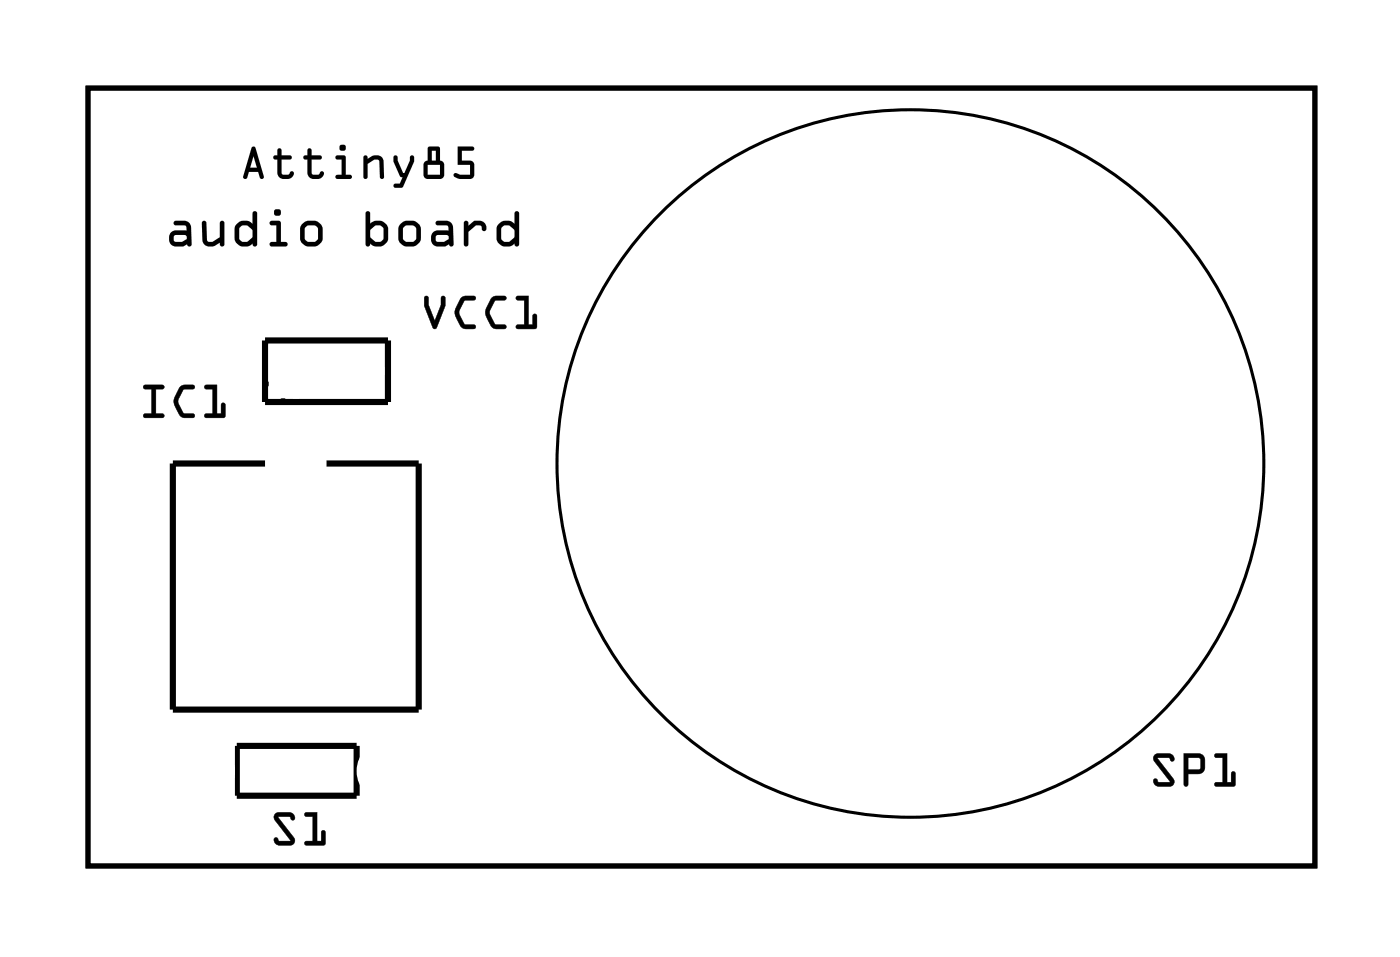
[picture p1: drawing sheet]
<svg xmlns="http://www.w3.org/2000/svg" width="58mm" height="40mm" viewBox="0 0 58 40" stroke-linecap="round" stroke-linejoin="round" font-family="sans-serif">
<path d="M3.6 3.6h50.7v32.2h-50.7z" fill="none" stroke="#000" stroke-width=".2"/>
<g fill="#000">
<path d="M3.6 3.6h50.7v32.2h-50.7zM3.6 3.6v32.2h50.7v-32.2z"/>
<path d="M5.9 15.9h.8a.1 .1 0 0 1 .1 .1 .1 .1 0 0 1-.1 .1h-.3v1h.3a.1 .1 0 0 1 .1 .1 .1 .1 0 0 1-.1 .1h-.7a.1 .1 0 0 1-.1-.1 .1 .1 0 0 1 .1-.1h.3v-1h-.3zM6 15.9v.2h.3v1h-.3l-.1 .1h.8v-.1h-.3v-1h.3l.1-.2zM7.4 16l.6-.1a.1 .1 0 0 1 .1 .1 .1 .1 0 0 1-.1 .1h-.4l-.2 .5 .2 .5h.4a.1 .1 0 0 1 .1 .1 .1 .1 0 0 1-.1 .1l-.5-.1-.3-.4v-.3zM7.4 16l-.2 .4a.83 .83 0 0 0 .4 .8h.4v-.1h-.4l-.2-.4v-.2l.2-.4h.4v-.1v-.1h-.4zM8.5 15.9h.5v1.2h.1v-.4a.1 .1 0 0 1 .1-.1 .1 .1 0 0 1 .1 .1v.5l-.8 .1a.1 .1 0 0 1-.1-.1 .1 .1 0 0 1 .1-.1h.3v-1h-.3zM8.5 15.9v.2h.3v1h-.3v.1h.8v-.6l-.1 .1-.1 .4h-.1v-1.2z"/>
<path d="M5.9 15.9h.9l-.1 .2h-.3v1h.3v.1h-.8l.1-.1h.3v-1h-.3zM7.4 16l.2-.1h.4v.2h-.4l-.2 .5 .2 .5h.4v.1v.1a.6 .6 0 0 1-.8-.6v-.3zM8.5 15.9h.5v1.2h.1v-.4l.2-.1v.6h-.9l.1-.1h.3v-1h-.3z"/>
<path d="M7.2 9.1h.4l.2 .1 .1 .2v.7a.1 .1 0 0 1-.1 .1 .1 .1 0 0 1-.1-.1l-.4 .1a.34 .34 0 0 1-.3-.4 .34 .34 0 0 1 .3-.3h.4v-.1l-.5-.1zM7.2 9.1v.2l.5 .1v.1h-.4a.34 .34 0 0 0-.3 .3 .34 .34 0 0 0 .3 .4l.4-.1a.09 .09 0 0 0 .1 .1 .09 .09 0 0 0 .1-.1v-.7l-.1-.2-.2-.1zM7.2 9.7v.3h.3l.2-.1v-.2zM7.2 9.7h.5v.2l-.2 .1h-.3zM8.4 9.1l.1 .1 .1 .7v.1l.5-.2v-.6a.1 .1 0 0 1 .1-.1 .1 .1 0 0 1 .1 .1v.9a.1 .1 0 0 1-.1 .1 .1 .1 0 0 1-.1-.1v-.1a.42 .42 0 0 1-.7-.1zM8.4 9.1v.8a.34 .34 0 0 0 .5 .2l.2-.1v.1a.09 .09 0 0 0 .1 .1 .09 .09 0 0 0 .1-.1v-.9a.09 .09 0 0 0-.1-.1 .09 .09 0 0 0-.1 .1v.6l-.5 .2v-.1l-.1-.7zM9.8 9.3l.2-.2 .4 .1v-.4a.1 .1 0 0 1 .1-.1 .1 .1 0 0 1 .1 .1v1.3a.1 .1 0 0 1-.1 .1 .1 .1 0 0 1-.1-.1l-.2 .1-.4-.1-.1-.3zM9.8 9.3l-.1 .5 .1 .3 .2 .1 .4-.1a.1 .1 0 0 0 .1 .1 .1 .1 0 0 0 .1-.1v-1.3a.09 .09 0 0 0-.1-.1 .09 .09 0 0 0-.1 .1v.4l-.4-.1zM9.9 9.4v.5l.1 .1h.2l.2-.2v-.3l-.2-.2zM9.9 9.4l.3-.1 .2 .2v.3l-.2 .2h-.2l-.1-.1zM11.2 9.1h.4v.9h.2a.1 .1 0 0 1 .1 .1 .1 .1 0 0 1-.1 .1h-.6a.1 .1 0 0 1-.1-.1 .1 .1 0 0 1 .1-.1h.2v-.7h-.2zM11.2 9.1v.2h.2v.7h-.2a.09 .09 0 0 0-.1 .1 .09 .09 0 0 0 .1 .1h.6a.09 .09 0 0 0 .1-.1 .09 .09 0 0 0-.1-.1h-.2v-.9zM11.3 8.8a.15 .15 0 0 1 .3 0 .15 .15 0 0 1-.3 0zM11.3 8.8a.15 .15 0 0 0 .3 0 .15 .15 0 0 0-.3 0zM12.4 9.6a.53 .53 0 0 1 1 0 .53 .53 0 0 1-1 0zM12.4 9.6a.53 .53 0 0 0 1 0 .53 .53 0 0 0-1 0zM12.6 9.4v.5l.1 .1h.4v-.2v-.4l-.1-.1zM12.6 9.4l.4-.1 .1 .1v.4v.2h-.4l-.1-.1zM15.1 8.7l.2 .1v.4l.5-.1 .1 .1 .1 .3v.4l-.1 .2-.4 .1-.2-.1a.1 .1 0 0 1-.1 .1 .1 .1 0 0 1-.1-.1zM15.1 8.7v1.4a.1 .1 0 0 0 .1 .1 .1 .1 0 0 0 .1-.1l.2 .1 .4-.1 .1-.2v-.4l-.1-.3-.1-.1-.5 .1v-.4zM15.3 9.5v.3l.2 .2 .3-.1v-.5l-.3-.1zM15.3 9.5l.2-.2 .3 .1v.5l-.3 .1-.2-.2zM16.4 9.6a.55 .55 0 0 1 1.1 0 .55 .55 0 0 1-1.1 0zM16.4 9.6a.55 .55 0 0 0 1.1 0 .55 .55 0 0 0-1.1 0zM16.7 9.4v.5l.1 .1h.3l.1-.2v-.4l-.2-.1zM16.7 9.4l.3-.1 .2 .1v.4l-.1 .2h-.3l-.1-.1zM18 9.1h.4l.2 .1 .1 .2v.7a.1 .1 0 0 1 0 .1 .1 .1 0 0 1-.1-.1l-.5 .1a.34 .34 0 0 1-.3-.4 .34 .34 0 0 1 .3-.3h.4v-.1l-.4-.1zM18 9.1l.1 .2 .4 .1v.1h-.4a.34 .34 0 0 0-.3 .3 .34 .34 0 0 0 .3 .4l.5-.1a.09 .09 0 0 0 .1 .1 .09 .09 0 0 0 0-.1v-.7l-.1-.2-.2-.1zM18 9.7l.1 .3h.2l.2-.1v-.2zM18 9.7h.5v.2l-.2 .1h-.2zM19.2 9.1h.1l.1 .2 .2-.2a.35 .35 0 0 1 .3 0 .35 .35 0 0 1 .2 .4 .13 .13 0 0 1-.2 0 .13 .13 0 0 1 0-.2h-.2l-.3 .3v.5a.1 .1 0 0 1-.1 .1 .1 .1 0 0 1-.1-.1zM19.2 9.1v1a.09 .09 0 0 0 .1 .1 .09 .09 0 0 0 .1-.1v-.5l.3-.3 .2 .1a.11 .11 0 0 0 0 .1 .11 .11 0 0 0 .2 0 .34 .34 0 0 0-.1-.4 .34 .34 0 0 0-.4 0l-.2 .2-.1-.2zM20.6 9.3l.3-.2 .4 .1v-.4a.1 .1 0 0 1 .1-.1 .1 .1 0 0 1 .1 .1v1.3a.11 .11 0 0 1-.2 .1 .1 .1 0 0 1 0-.1l-.3 .1-.4-.1-.1-.3zM20.6 9.3l-.1 .5 .1 .3 .3 .1 .4-.1a.1 .1 0 0 0 0 .1 .11 .11 0 0 0 .2-.1v-1.3a.09 .09 0 0 0-.1-.1 .09 .09 0 0 0-.1 .1v.4l-.4-.1zM20.7 9.4v.5l.1 .1h.2l.3-.2v-.3l-.3-.2zM20.7 9.4l.3-.1 .3 .2v.3l-.3 .2h-.2l-.1-.1z"/>
<path d="M7.2 9.1h.4l.2 .1 .1 .2v.7a.09 .09 0 0 1-.1 .1 .09 .09 0 0 1-.1-.1l-.4 .1a.34 .34 0 0 1-.3-.4 .34 .34 0 0 1 .3-.3h.4v-.1l-.5-.1zM7.2 9.7v.3h.3l.2-.1v-.2zM8.4 9.1l.1 .1 .1 .7v.1l.5-.2v-.6a.09 .09 0 0 1 .1-.1 .09 .09 0 0 1 .1 .1v.9a.09 .09 0 0 1-.1 .1 .09 .09 0 0 1-.1-.1v-.1a.41 .41 0 0 1-.4 .2 .41 .41 0 0 1-.3-.3zM9.8 9.3l.2-.2 .4 .1v-.4a.1 .1 0 0 1 .1-.1 .1 .1 0 0 1 .1 .1v1.3a.1 .1 0 0 1-.1 .1 .1 .1 0 0 1-.1-.1l-.2 .1-.4-.1-.1-.3zM9.9 9.4v.5l.1 .1h.2l.2-.2v-.3l-.2-.2zM11.2 9.1h.4v.9h.2a.09 .09 0 0 1 .1 .1 .09 .09 0 0 1-.1 .1h-.6a.09 .09 0 0 1-.1-.1 .09 .09 0 0 1 .1-.1h.2v-.7h-.2zM11.3 8.8a.15 .15 0 0 1 .3 0 .15 .15 0 0 1-.3 0zM12.4 9.6a.53 .53 0 0 1 1 0 .53 .53 0 0 1-1 0zM12.6 9.4v.5l.1 .1h.4v-.2v-.4l-.1-.1zM15.1 8.7l.2 .1v.4l.5-.1 .1 .1 .1 .3v.4l-.1 .2-.4 .1-.2-.1a.1 .1 0 0 1-.1 .1 .1 .1 0 0 1-.1-.1zM15.3 9.5v.3l.2 .2 .3-.1v-.5l-.3-.1zM16.4 9.6a.55 .55 0 0 1 1.1 0 .55 .55 0 0 1-1.1 0zM16.7 9.4v.5l.1 .1h.3l.1-.2v-.4l-.2-.1zM18 9.1h.4l.2 .1 .1 .2v.7a.09 .09 0 0 1 0 .1 .09 .09 0 0 1-.1-.1l-.5 .1a.34 .34 0 0 1-.3-.4 .34 .34 0 0 1 .3-.3h.4v-.1l-.4-.1zM18 9.7l.1 .3h.2l.2-.1v-.2zM19.2 9.1h.1l.1 .2 .2-.2a.35 .35 0 0 1 .3 0 .35 .35 0 0 1 .2 .4 .13 .13 0 0 1-.2 0 .13 .13 0 0 1 0-.2h-.2l-.3 .3v.5a.09 .09 0 0 1-.1 .1 .09 .09 0 0 1-.1-.1zM20.6 9.3l.3-.2 .4 .1v-.4a.1 .1 0 0 1 .1-.1 .1 .1 0 0 1 .1 .1v1.3a.11 .11 0 0 1-.2 .1 .1 .1 0 0 1 0-.1l-.3 .1-.4-.1-.1-.3zM20.7 9.4v.5l.1 .1h.2l.3-.2v-.3l-.3-.2z"/>
<path d="M10.4 6.1h.2l.3 1.2v.1h-.2v-.3h-.4l-.1 .3-.1-.1zM10.4 6.1l-.3 1.2 .1 .1 .1-.3h.4v.3h.2v-.1l-.3-1.2zM10.5 6.4l-.2 .5h.3zM10.5 6.4l.1 .5h-.3zM11.5 6.1l.1 .1v.2h.4l.1 .1-.1 .1h-.4l.1 .6h.2l.2-.1a.22 .22 0 0 1-.2 .3h-.3l-.1-.2v-.6l-.2-.1 .2-.1zM11.5 6.1v.3l-.2 .1 .2 .1v.5a.36 .36 0 0 0 .3 .3 .36 .36 0 0 0 .3-.2v-.1l-.2 .1h-.3v-.6h.4l.1-.1-.1-.1h-.4v-.2zM12.7 6.1l.2 .1v.2h.3l.1 .1-.1 .1h-.3v.6h.3l.1-.1h.1a.22 .22 0 0 1-.3 .3h-.2l-.2-.2v-.6l-.2-.1 .2-.1zM12.7 6.1v.3l-.2 .1 .2 .1v.5a.36 .36 0 0 0 .3 .3 .36 .36 0 0 0 .4-.2l-.1-.1-.1 .1h-.3v-.6h.3l.1-.1-.1-.1h-.3v-.2zM13.9 6.4l.4 .1v.7h.2v.2l-.6-.1v-.1h.2v-.6h-.2zM13.9 6.4v.2h.2v.6h-.2v.1l.6 .1v-.2h-.2v-.7zM14 6.1a.15 .15 0 0 1 .3 0 .15 .15 0 0 1-.3 0zM14 6.1a.15 .15 0 0 0 .3 0 .15 .15 0 0 0-.3 0zM15 6.4h.2v.2a.38 .38 0 0 1 .7 .1l-.1 .7-.1-.1v-.7h-.2l-.3 .2v.5l-.1 .1zM15 6.4l.1 1 .1-.1v-.5l.3-.2h.2v.7l.1 .1v-.7a.33 .33 0 0 0-.4-.2l-.2 .1v-.2zM16.3 6.4l.1 .1 .3 .6 .2-.6h.2v.2l-.5 1.1-.3-.1v-.1h.2l.1-.3h-.1l-.2-.6zM16.3 6.4v.3l.2 .6h.1l-.1 .3h-.2v.1l.3 .1 .5-1.1v-.2h-.2l-.2 .6-.3-.6zM17.7 6.1h.5v.5l.2 .2v.4l-.2 .2h-.5l-.2-.1v-.5l.2-.2zM17.7 6.1v.5l-.2 .2v.5l.2 .1h.5l.2-.2v-.4l-.2-.2v-.5zM17.7 6.8v.4h.5v-.4zM17.7 6.8h.5v.4h-.5zM17.8 6.2v.4h.2v-.4zM17.8 6.2h.2v.4h-.2zM18.9 6h.6l.1 .1-.1 .1h-.4v.4h.4l.1 .1v.6l-.2 .1h-.4a.15 .15 0 0 1-.2 0 .16 .16 0 0 1 .1-.3l.5 .1v-.4h-.5zM18.9 6v.8h.5v.4l-.6-.1v.2l.2 .1h.5l.1-.2v-.5l-.1-.1h-.4v-.4h.4l.1-.1z"/>
<path d="M10.4 6.1h.2l.3 1.2v.1h-.2v-.3h-.4l-.1 .3-.1-.1zM10.5 6.4l-.2 .5h.3zM11.5 6.1l.1 .1v.2h.4l.1 .1-.1 .1h-.4l.1 .6h.2l.2-.1a.34 .34 0 0 1-.3 .3 .34 .34 0 0 1-.3-.3v-.5l-.2-.1 .2-.1zM12.7 6.1l.2 .1v.2h.3l.1 .1-.1 .1h-.3v.6h.3l.1-.1h.1a.34 .34 0 0 1-.4 .3 .34 .34 0 0 1-.3-.3v-.5l-.2-.1 .2-.1zM13.9 6.4l.4 .1v.7h.2v.2l-.6-.1v-.1h.2v-.6h-.2zM14 6.1a.15 .15 0 0 1 .3 0 .15 .15 0 0 1-.3 0zM15 6.4h.2v.2a.37 .37 0 0 1 .4-.2 .37 .37 0 0 1 .3 .3l-.1 .7-.1-.1v-.7h-.2l-.3 .2v.5l-.1 .1zM16.3 6.4l.1 .1 .3 .6 .2-.6h.2v.2l-.5 1.1-.3-.1v-.1h.2l.1-.3h-.1l-.2-.6zM17.7 6.1h.5v.5l.2 .2v.4l-.2 .2h-.5l-.2-.1v-.5l.2-.2zM17.7 6.8v.4h.5v-.4zM17.8 6.2v.4h.2v-.4zM18.9 6h.6l.1 .1-.1 .1h-.4v.4h.4l.1 .1v.6l-.2 .1h-.4a.15 .15 0 0 1-.2 0 .15 .15 0 0 1 .1-.2h.5v-.4h-.5z"/>
<path d="M17.6 12.2l.1 .1v.3l.3 .6 .2-.6v-.3a.1 .1 0 0 1 .1-.1 .1 .1 0 0 1 .1 .1v.3l-.4 1-.5-1zM17.6 12.3l-.1 .3 .4 .9 .1 .1 .4-1v-.3h-.2v.3l-.2 .7-.3-.7v-.3zM19 12.3l.6-.1a.1 .1 0 0 1 .1 .1 .1 .1 0 0 1-.1 .1h-.4l-.2 .5 .2 .5h.4a.1 .1 0 0 1 .1 .1 .1 .1 0 0 1-.1 .1l-.5-.1-.3-.4v-.3zM19.1 12.3l-.3 .4a.83 .83 0 0 0 .4 .9h.4l.1-.1-.1-.1h-.4l-.2-.4v-.2l.2-.4h.4l.1-.1-.1-.1h-.4zM20.3 12.3l.5-.1a.1 .1 0 0 1 .1 .1 .1 .1 0 0 1-.1 .1h-.3l-.3 .5 .3 .5h.3a.1 .1 0 0 1 .1 .1 .1 .1 0 0 1-.1 .1l-.4-.1-.3-.4v-.3zM20.3 12.3l-.2 .4a.83 .83 0 0 0 .3 .9h.4l.1-.1v-.1h-.4l-.3-.4v-.2l.3-.4h.4v-.1v-.1h-.4zM21.3 12.2h.5v1.2h.2v-.4a.1 .1 0 0 1 .1 0 .1 .1 0 0 1 .1 0v.6h-.8a.1 .1 0 0 1-.1-.1 .1 .1 0 0 1 .1-.1h.3v-1h-.3zM21.4 12.3v.1h.3v1h-.3l-.1 .1 .8 .1v-.6h-.1v.4h-.2v-1.2z"/>
<path d="M17.6 12.2l.1 .1v.3l.3 .6 .2-.6v-.3h.2v.3l-.4 1-.1-.1-.4-.9zM19 12.3l.2-.1 .5 .1-.1 .1h-.4l-.2 .5 .2 .5h.4l.1 .1-.1 .1a.6 .6 0 0 1-.8-.6v-.3zM20.3 12.3l.2-.1 .4 .1v.1h-.4l-.3 .5 .3 .5h.4v.1l-.1 .1a.6 .6 0 0 1-.7-.6v-.3zM21.3 12.2h.5v1.2h.2v-.4h.1v.6l-.8-.1 .1-.1h.3v-1h-.3z"/>
<path d="M11.4 33.6l.6-.1 .2 .3a.13 .13 0 0 1-.1 .1 .13 .13 0 0 1-.1-.2h-.5l.6 .9v.2l-.6 .1-.2-.2a.13 .13 0 0 1 .2-.1 .13 .13 0 0 1 .1 .1h.4l-.6-.8zM11.4 33.6v.3l.6 .8h-.4l-.2-.1-.1 .2 .2 .1h.5a.19 .19 0 0 0 .2-.1 .19 .19 0 0 0-.1-.2l-.6-.9h.5l.1 .2v-.3l-.1-.1zM12.6 33.6l.5-.1v1.2h.2v-.3a.1 .1 0 0 1 .1-.1 .1 .1 0 0 1 .1 .1l-.1 .5h-.7a.1 .1 0 0 1-.1-.1 .1 .1 0 0 1 .1-.1h.2v-1h-.3zM12.6 33.6v.1h.3v1h-.3v.1l.8 .1v-.6h-.1v.4h-.2v-1.2z"/>
<path d="M11.4 33.6l.6-.1 .2 .2-.1 .2-.1-.2h-.5l.7 .9-.1 .3h-.5l-.3-.1 .1-.2 .1 .1h.5l-.6-.8zM12.6 33.6l.5-.1v1.2h.2v-.4h.1v.6l-.8-.1v-.1h.3v-1h-.3z"/>
<path d="M47.7 31.2l.7-.1 .1 .2a.13 .13 0 0 1-.1 .1 .13 .13 0 0 1-.1-.1h-.5l.7 .8v.3l-.7 .1-.1-.3a.13 .13 0 0 1 .1 0 .13 .13 0 0 1 .1 .1h.5l-.7-.9zM47.7 31.2v.2l.7 .9h-.5l-.2-.1v.1l.1 .1 .5 .1a.19 .19 0 0 0 .2-.1 .19 .19 0 0 0 0-.2l-.7-.9h.5l.2 .1v-.2l-.2-.1zM48.9 31.1h.7l.2 .3-.1 .5-.6 .1v.4a.1 .1 0 0 1-.1 .1 .1 .1 0 0 1-.1-.1zM48.9 31.1v1.3l.1 .1 .1-.1v-.5h.6l.1-.5-.2-.3zM49.1 31.3v.5l.5-.1v-.4zM49.1 31.3h.5v.5h-.5zM50.2 31.1h.5v1.2h.2v-.4a.1 .1 0 0 1 .1-.1 .1 .1 0 0 1 .1 .1l-.1 .6h-.7a.1 .1 0 0 1-.1-.1 .1 .1 0 0 1 .1-.1h.2v-1h-.3zM50.2 31.1v.2h.3v1h-.3v.1l.8 .1v-.6h-.1v.4h-.2v-1.2z"/>
<path d="M47.7 31.2l.6-.1 .2 .2-.1 .1-.1-.1h-.5l.7 .9-.1 .3h-.5l-.2-.2v-.2l.2 .2h.5l-.7-.9zM48.9 31.1h.7l.2 .3-.1 .5-.6 .1v.4l-.1 .1-.1-.1zM49.1 31.3v.5h.5v-.5zM50.2 31.1h.5v1.2h.2v-.4h.1v.6l-.8-.1v-.1h.3v-1h-.3z"/>
</g>
<path d="M11 14.1h5v2.5h-5zM11 19.1h-3.9v10.2h10.2v-10.2h-3.8M9.8 30.8h4.9v2.1h-4.9z" fill="none" stroke="#000" stroke-width=".25"/>
<g fill="none" stroke="#000" stroke-width=".13">
<path d="M11 15.7l.8 .9"/>
<circle cx="37.6" cy="19.1" r="14.6"/>
</g>
<path d="M7.7 19.7h1.4v1.4h-1.4z" fill="#fff"/>
<path d="M7.7 19.7h1.4v1.4h-1.4z" fill="none" stroke="#fff" stroke-width=".76" stroke-linecap="butt"/>
<circle cx="8.4" cy="20.4" r=".7" fill="#fff"/>
<circle cx="8.4" cy="20.4" r=".7" fill="none" stroke="#fff" stroke-width=".76" stroke-linecap="butt"/>
<circle cx="16" cy="20.4" r=".7" fill="#fff"/>
<circle cx="16" cy="20.4" r=".7" fill="none" stroke="#fff" stroke-width=".76" stroke-linecap="butt"/>
<circle cx="8.4" cy="22.9" r=".7" fill="#fff"/>
<circle cx="8.4" cy="22.9" r=".7" fill="none" stroke="#fff" stroke-width=".76" stroke-linecap="butt"/>
<circle cx="16" cy="22.9" r=".7" fill="#fff"/>
<circle cx="16" cy="22.9" r=".7" fill="none" stroke="#fff" stroke-width=".76" stroke-linecap="butt"/>
<circle cx="8.4" cy="25.5" r=".7" fill="#fff"/>
<circle cx="8.4" cy="25.5" r=".7" fill="none" stroke="#fff" stroke-width=".76" stroke-linecap="butt"/>
<circle cx="16" cy="25.5" r=".7" fill="#fff"/>
<circle cx="16" cy="25.5" r=".7" fill="none" stroke="#fff" stroke-width=".76" stroke-linecap="butt"/>
<circle cx="8.4" cy="28" r=".7" fill="#fff"/>
<circle cx="8.4" cy="28" r=".7" fill="none" stroke="#fff" stroke-width=".76" stroke-linecap="butt"/>
<circle cx="16" cy="28" r=".7" fill="#fff"/>
<circle cx="16" cy="28" r=".7" fill="none" stroke="#fff" stroke-width=".76" stroke-linecap="butt"/>
<path d="M7.5 30.9h1.8v1.9h-1.8z" fill="#fff"/>
<path d="M7.5 30.9h1.8v1.9h-1.8z" fill="none" stroke="#fff" stroke-width=".76" stroke-linecap="butt"/>
<circle cx="8.4" cy="31.8" r=".91" fill="#fff"/>
<circle cx="8.4" cy="31.8" r=".91" fill="none" stroke="#fff" stroke-width=".76" stroke-linecap="butt"/>
<circle cx="16" cy="31.8" r=".91" fill="#fff"/>
<circle cx="16" cy="31.8" r=".91" fill="none" stroke="#fff" stroke-width=".76" stroke-linecap="butt"/>
<path d="M11.5 14.6h1.5v1.5h-1.5z" fill="#fff"/>
<path d="M11.5 14.6h1.5v1.5h-1.5z" fill="none" stroke="#fff" stroke-width=".76" stroke-linecap="butt"/>
<circle cx="12.2" cy="15.3" r=".74" fill="#fff"/>
<circle cx="12.2" cy="15.3" r=".74" fill="none" stroke="#fff" stroke-width=".76" stroke-linecap="butt"/>
<circle cx="14.8" cy="15.3" r=".74" fill="#fff"/>
<circle cx="14.8" cy="15.3" r=".74" fill="none" stroke="#fff" stroke-width=".76" stroke-linecap="butt"/>
<circle cx="37.6" cy="26.8" r=".7" fill="#fff"/>
<circle cx="37.6" cy="26.8" r=".7" fill="none" stroke="#fff" stroke-width=".51"/>
<path d="M36.8 25.9h1.6v1.7h-1.6zM37.1 26.8a.57 .57 0 0 0 1.1 0 .57 .57 0 0 0-1.1 0z" fill="#fff"/>
<g fill="none" stroke="#fff" stroke-width=".25">
<path d="M36.8 25.9h1.6v1.7h-1.6z"/>
<circle cx="37.6" cy="26.8" r=".57"/>
</g>
<circle cx="37.6" cy="11.5" r=".7" fill="#fff"/>
<circle cx="37.6" cy="11.5" r=".7" fill="none" stroke="#fff" stroke-width=".51"/>
<path d="M36.8 10.7h1.6v1.6h-1.6zM37.1 11.5a.57 .57 0 0 0 1.1 0 .57 .57 0 0 0-1.1 0z" fill="#fff"/>
<g fill="none" stroke="#fff" stroke-width=".25">
<path d="M36.8 10.7h1.6v1.6h-1.6z"/>
<circle cx="37.6" cy="11.5" r=".57"/>
</g>
<circle cx="37.6" cy="26.8" r=".7" fill="#fff"/>
<circle cx="37.6" cy="26.8" r=".7" fill="none" stroke="#fff" stroke-width=".51"/>
<path d="M36.8 25.9h1.6v1.7h-1.6zM37.1 26.8a.57 .57 0 0 0 1.1 0 .57 .57 0 0 0-1.1 0z" fill="#fff"/>
<g fill="none" stroke="#fff" stroke-width=".25">
<path d="M36.8 25.9h1.6v1.7h-1.6z"/>
<circle cx="37.6" cy="26.8" r=".57"/>
</g>
<circle cx="37.6" cy="11.5" r=".7" fill="#fff"/>
<circle cx="37.6" cy="11.5" r=".7" fill="none" stroke="#fff" stroke-width=".51"/>
<path d="M36.8 10.7h1.6v1.6h-1.6zM37.1 11.5a.57 .57 0 0 0 1.1 0 .57 .57 0 0 0-1.1 0z" fill="#fff"/>
<g fill="none" stroke="#fff" stroke-width=".25">
<path d="M36.8 10.7h1.6v1.6h-1.6z"/>
<circle cx="37.6" cy="11.5" r=".57"/>
</g>
</svg>
